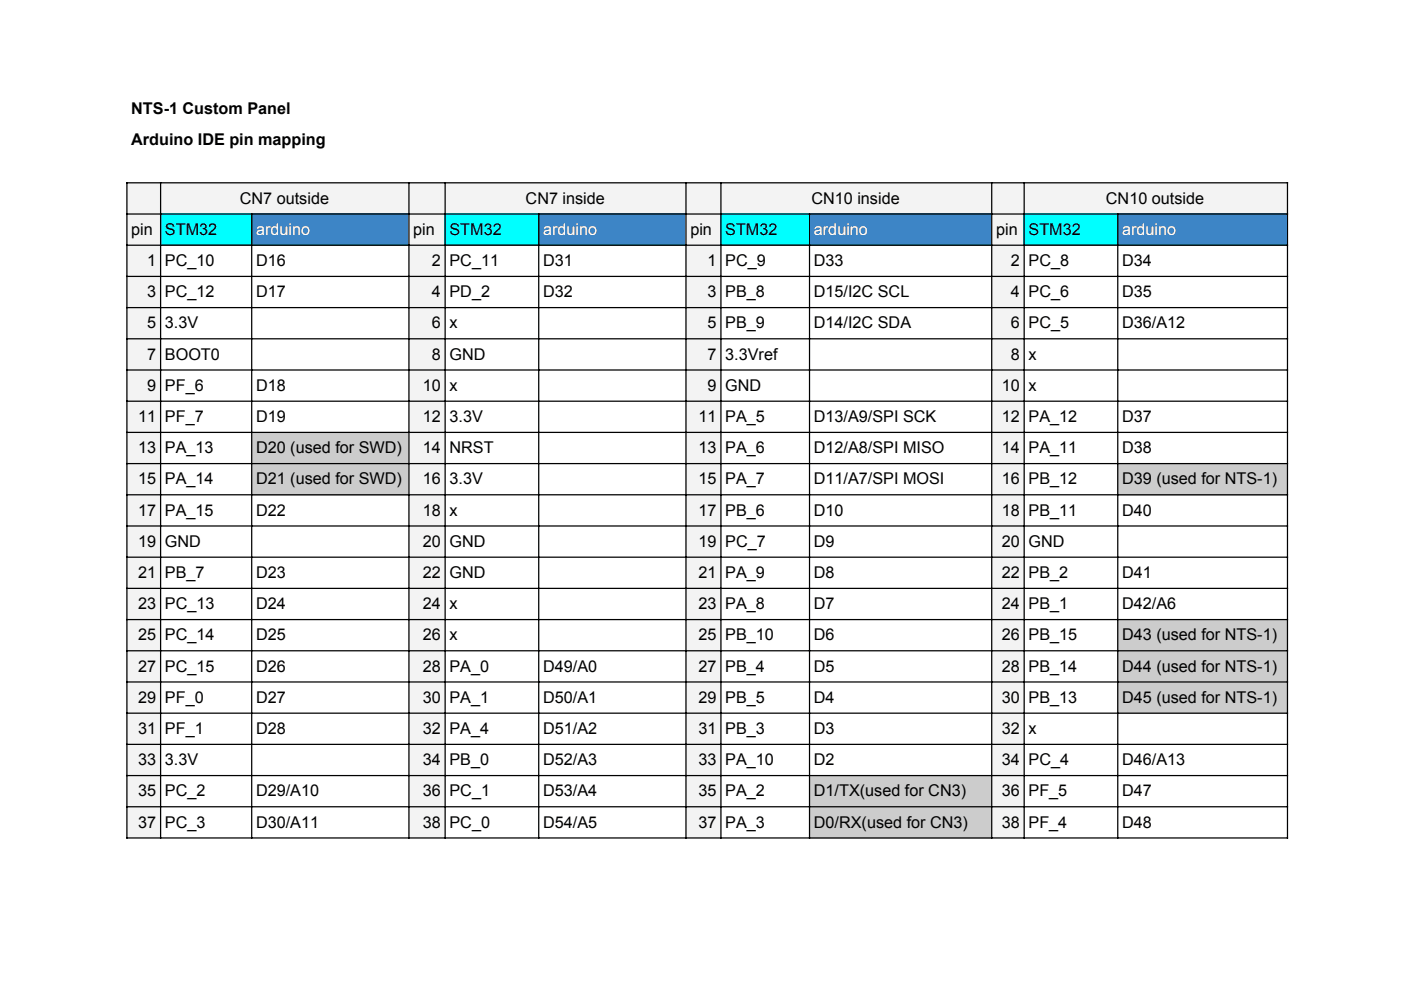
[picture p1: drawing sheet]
<svg xmlns="http://www.w3.org/2000/svg" width="297mm" height="210mm" viewBox="0 0 297 210" stroke-linecap="round" stroke-linejoin="round" font-family="sans-serif">
<defs><g id="words">
<g font-size="3.4">
<text x="27.8" y="24.1">NTS-1 Custom Panel</text>
<text x="27.8" y="30.8">Arduino IDE pin mapping</text>
<text x="50.9" y="43.2">CN7 outside</text>
<text x="111.4" y="43.2">CN7 inside</text>
<text x="172" y="43.2">CN10 inside</text>
<text x="234.5" y="43.2">CN10 outside</text>
<text x="27.8" y="49.8">pin</text>
<text x="35" y="49.8">STM32</text>
<text x="87.6" y="49.8">pin</text>
<text x="95.3" y="49.8">STM32</text>
<text x="146.4" y="49.8">pin</text>
<text x="153.8" y="49.8">STM32</text>
<text x="211.2" y="49.8">pin</text>
<text x="218.1" y="49.8">STM32</text>
<text x="31.2" y="56.4">1</text>
<text x="35" y="56.4">PC_10</text>
<text x="54.3" y="56.4">D16</text>
<text x="91.5" y="56.4">2</text>
<text x="95.3" y="56.4">PC_11</text>
<text x="115.1" y="56.4">D31</text>
<text x="150" y="56.4">1</text>
<text x="153.8" y="56.4">PC_9</text>
<text x="172.6" y="56.4">D33</text>
<text x="214.3" y="56.4">2</text>
<text x="218.1" y="56.4">PC_8</text>
<text x="237.9" y="56.4">D34</text>
<text x="31.2" y="63">3</text>
<text x="35" y="63">PC_12</text>
<text x="54.3" y="63">D17</text>
<text x="91.5" y="63">4</text>
<text x="95.3" y="63">PD_2</text>
<text x="115.1" y="63">D32</text>
<text x="150" y="63">3</text>
<text x="153.8" y="63">PB_8</text>
<text x="172.6" y="63">D15/I2C SCL</text>
<text x="214.3" y="63">4</text>
<text x="218.1" y="63">PC_6</text>
<text x="237.9" y="63">D35</text>
<text x="31.2" y="69.6">5</text>
<text x="35" y="69.6">3.3V</text>
<text x="91.5" y="69.6">6</text>
<text x="95.3" y="69.6">x</text>
<text x="150" y="69.6">5</text>
<text x="153.8" y="69.6">PB_9</text>
<text x="172.6" y="69.6">D14/I2C SDA</text>
<text x="214.3" y="69.6">6</text>
<text x="218.1" y="69.6">PC_5</text>
<text x="237.9" y="69.6">D36/A12</text>
<text x="31.2" y="76.3">7</text>
<text x="35" y="76.3">BOOT0</text>
<text x="91.5" y="76.3">8</text>
<text x="95.3" y="76.3">GND</text>
<text x="150" y="76.3">7</text>
<text x="153.8" y="76.3">3.3Vref</text>
<text x="214.3" y="76.3">8</text>
<text x="218.1" y="76.3">x</text>
<text x="31.2" y="82.9">9</text>
<text x="35" y="82.9">PF_6</text>
<text x="54.3" y="82.9">D18</text>
<text x="89.6" y="82.9">10</text>
<text x="95.3" y="82.9">x</text>
<text x="150" y="82.9">9</text>
<text x="153.8" y="82.9">GND</text>
<text x="212.4" y="82.9">10</text>
<text x="218.1" y="82.9">x</text>
<text x="29.3" y="89.5">11</text>
<text x="35" y="89.5">PF_7</text>
<text x="54.3" y="89.5">D19</text>
<text x="89.6" y="89.5">12</text>
<text x="95.3" y="89.5">3.3V</text>
<text x="148.1" y="89.5">11</text>
<text x="153.8" y="89.5">PA_5</text>
<text x="172.6" y="89.5">D13/A9/SPI SCK</text>
<text x="212.4" y="89.5">12</text>
<text x="218.1" y="89.5">PA_12</text>
<text x="237.9" y="89.5">D37</text>
<text x="29.3" y="96.1">13</text>
<text x="35" y="96.1">PA_13</text>
<text x="54.3" y="96.1">D20 (used for SWD)</text>
<text x="89.6" y="96.1">14</text>
<text x="95.3" y="96.1">NRST</text>
<text x="148.1" y="96.1">13</text>
<text x="153.8" y="96.1">PA_6</text>
<text x="172.6" y="96.1">D12/A8/SPI MISO</text>
<text x="212.4" y="96.1">14</text>
<text x="218.1" y="96.1">PA_11</text>
<text x="237.9" y="96.1">D38</text>
<text x="29.3" y="102.7">15</text>
<text x="35" y="102.7">PA_14</text>
<text x="54.3" y="102.7">D21 (used for SWD)</text>
<text x="89.6" y="102.7">16</text>
<text x="95.3" y="102.7">3.3V</text>
<text x="148.1" y="102.7">15</text>
<text x="153.8" y="102.7">PA_7</text>
<text x="172.6" y="102.7">D11/A7/SPI MOSI</text>
<text x="212.4" y="102.7">16</text>
<text x="218.1" y="102.7">PB_12</text>
<text x="237.9" y="102.7">D39 (used for NTS-1)</text>
<text x="29.3" y="109.3">17</text>
<text x="35" y="109.3">PA_15</text>
<text x="54.3" y="109.3">D22</text>
<text x="89.6" y="109.3">18</text>
<text x="95.3" y="109.3">x</text>
<text x="148.1" y="109.3">17</text>
<text x="153.8" y="109.3">PB_6</text>
<text x="172.6" y="109.3">D10</text>
<text x="212.4" y="109.3">18</text>
<text x="218.1" y="109.3">PB_11</text>
<text x="237.9" y="109.3">D40</text>
<text x="29.3" y="115.9">19</text>
<text x="35" y="115.9">GND</text>
<text x="89.6" y="115.9">20</text>
<text x="95.3" y="115.9">GND</text>
<text x="148.1" y="115.9">19</text>
<text x="153.8" y="115.9">PC_7</text>
<text x="172.6" y="115.9">D9</text>
<text x="212.4" y="115.9">20</text>
<text x="218.1" y="115.9">GND</text>
<text x="29.3" y="122.6">21</text>
<text x="35" y="122.6">PB_7</text>
<text x="54.3" y="122.6">D23</text>
<text x="89.6" y="122.6">22</text>
<text x="95.3" y="122.6">GND</text>
<text x="148.1" y="122.6">21</text>
<text x="153.8" y="122.6">PA_9</text>
<text x="172.6" y="122.6">D8</text>
<text x="212.4" y="122.6">22</text>
<text x="218.1" y="122.6">PB_2</text>
<text x="237.9" y="122.6">D41</text>
<text x="29.3" y="129.2">23</text>
<text x="35" y="129.2">PC_13</text>
<text x="54.3" y="129.2">D24</text>
<text x="89.6" y="129.2">24</text>
<text x="95.3" y="129.2">x</text>
<text x="148.1" y="129.2">23</text>
<text x="153.8" y="129.2">PA_8</text>
<text x="172.6" y="129.2">D7</text>
<text x="212.4" y="129.2">24</text>
<text x="218.1" y="129.2">PB_1</text>
<text x="237.9" y="129.2">D42/A6</text>
<text x="29.3" y="135.8">25</text>
<text x="35" y="135.8">PC_14</text>
<text x="54.3" y="135.8">D25</text>
<text x="89.6" y="135.8">26</text>
<text x="95.3" y="135.8">x</text>
<text x="148.1" y="135.8">25</text>
<text x="153.8" y="135.8">PB_10</text>
<text x="172.6" y="135.8">D6</text>
<text x="212.4" y="135.8">26</text>
<text x="218.1" y="135.8">PB_15</text>
<text x="237.9" y="135.8">D43 (used for NTS-1)</text>
<text x="29.3" y="142.4">27</text>
<text x="35" y="142.4">PC_15</text>
<text x="54.3" y="142.4">D26</text>
<text x="89.6" y="142.4">28</text>
<text x="95.3" y="142.4">PA_0</text>
<text x="115.1" y="142.4">D49/A0</text>
<text x="148.1" y="142.4">27</text>
<text x="153.8" y="142.4">PB_4</text>
<text x="172.6" y="142.4">D5</text>
<text x="212.4" y="142.4">28</text>
<text x="218.1" y="142.4">PB_14</text>
<text x="237.9" y="142.4">D44 (used for NTS-1)</text>
<text x="29.3" y="149">29</text>
<text x="35" y="149">PF_0</text>
<text x="54.3" y="149">D27</text>
<text x="89.6" y="149">30</text>
<text x="95.3" y="149">PA_1</text>
<text x="115.1" y="149">D50/A1</text>
<text x="148.1" y="149">29</text>
<text x="153.8" y="149">PB_5</text>
<text x="172.6" y="149">D4</text>
<text x="212.4" y="149">30</text>
<text x="218.1" y="149">PB_13</text>
<text x="237.9" y="149">D45 (used for NTS-1)</text>
<text x="29.3" y="155.6">31</text>
<text x="35" y="155.6">PF_1</text>
<text x="54.3" y="155.6">D28</text>
<text x="89.6" y="155.6">32</text>
<text x="95.3" y="155.6">PA_4</text>
<text x="115.1" y="155.6">D51/A2</text>
<text x="148.1" y="155.6">31</text>
<text x="153.8" y="155.6">PB_3</text>
<text x="172.6" y="155.6">D3</text>
<text x="212.4" y="155.6">32</text>
<text x="218.1" y="155.6">x</text>
<text x="29.3" y="162.2">33</text>
<text x="35" y="162.2">3.3V</text>
<text x="89.6" y="162.2">34</text>
<text x="95.3" y="162.2">PB_0</text>
<text x="115.1" y="162.2">D52/A3</text>
<text x="148.1" y="162.2">33</text>
<text x="153.8" y="162.2">PA_10</text>
<text x="172.6" y="162.2">D2</text>
<text x="212.4" y="162.2">34</text>
<text x="218.1" y="162.2">PC_4</text>
<text x="237.9" y="162.2">D46/A13</text>
<text x="29.3" y="168.9">35</text>
<text x="35" y="168.9">PC_2</text>
<text x="54.3" y="168.9">D29/A10</text>
<text x="89.6" y="168.9">36</text>
<text x="95.3" y="168.9">PC_1</text>
<text x="115.1" y="168.9">D53/A4</text>
<text x="148.1" y="168.9">35</text>
<text x="153.8" y="168.9">PA_2</text>
<text x="172.6" y="168.9">D1/TX(used for CN3)</text>
<text x="212.4" y="168.9">36</text>
<text x="218.1" y="168.9">PF_5</text>
<text x="237.9" y="168.9">D47</text>
<text x="29.3" y="175.5">37</text>
<text x="35" y="175.5">PC_3</text>
<text x="54.3" y="175.5">D30/A11</text>
<text x="89.6" y="175.5">38</text>
<text x="95.3" y="175.5">PC_0</text>
<text x="115.1" y="175.5">D54/A5</text>
<text x="148.1" y="175.5">37</text>
<text x="153.8" y="175.5">PA_3</text>
<text x="172.6" y="175.5">D0/RX(used for CN3)</text>
<text x="212.4" y="175.5">38</text>
<text x="218.1" y="175.5">PF_4</text>
<text x="237.9" y="175.5">D48</text>
</g>
<g font-size="3.4" fill="#fff">
<text x="54.3" y="49.8">arduino</text>
<text x="115.1" y="49.8">arduino</text>
<text x="172.6" y="49.8">arduino</text>
<text x="237.9" y="49.8">arduino</text>
</g>
</g></defs>
<g fill="#f3f3f3">
<path d="M26.8 38.6h246.3v6.9h-246.3z"/>
<path d="M26.8 45.2h7.4v132.6h-7.4z"/>
</g>
<path d="M33.9 45.2h19.6v6.9h-19.6z" fill="#0ff"/>
<path d="M53.2 45.2h33.6v6.9h-33.6z" fill="#3d85c6"/>
<path d="M86.6 45.2h7.9v6.9h-7.9z" fill="#f3f3f3"/>
<path d="M94.2 45.2h20.2v6.9h-20.2z" fill="#0ff"/>
<path d="M114.1 45.2h31.5v6.9h-31.5z" fill="#3d85c6"/>
<path d="M145.3 45.2h7.7v6.9h-7.7z" fill="#f3f3f3"/>
<path d="M152.7 45.2h19.1v6.9h-19.1z" fill="#0ff"/>
<path d="M171.5 45.2h38.9v6.9h-38.9z" fill="#3d85c6"/>
<path d="M210.1 45.2h7.2v6.9h-7.2z" fill="#f3f3f3"/>
<path d="M217 45.2h20.1v6.9h-20.1z" fill="#0ff"/>
<path d="M236.9 45.2h36.2v6.9h-36.2z" fill="#3d85c6"/>
<g fill="#f3f3f3">
<path d="M86.6 51.9h7.9v39.9h-7.9z"/>
<path d="M145.3 51.9h7.7v39.9h-7.7z"/>
<path d="M210.1 51.9h7.2v39.9h-7.2z"/>
</g>
<path d="M53.2 91.5h33.6v13.5h-33.6z" fill="#ccc"/>
<g fill="#f3f3f3">
<path d="M86.6 91.5h7.9v13.5h-7.9z"/>
<path d="M145.3 91.5h7.7v13.5h-7.7z"/>
<path d="M210.1 91.5h7.2v13.5h-7.2z"/>
</g>
<path d="M236.9 98.2h36.2v6.8h-36.2z" fill="#ccc"/>
<g fill="#f3f3f3">
<path d="M86.6 104.8h7.9v73h-7.9z"/>
<path d="M145.3 104.8h7.7v73h-7.7z"/>
<path d="M210.1 104.8h7.2v59.8h-7.2z"/>
</g>
<g fill="#ccc">
<path d="M236.9 131.2h36.2v20.1h-36.2z"/>
<path d="M171.5 164.3h38.9v13.5h-38.9z"/>
</g>
<path d="M210.1 164.3h7.2v13.5h-7.2z" fill="#f3f3f3"/>
<g fill="none" stroke="#000" stroke-width=".26">
<path d="M26.8 38.8h246.3M26.9 38.6v139.2M34.1 38.6v139.2M86.7 38.6v139.2M94.4 38.6v139.2M145.4 38.6v139.2M152.8 38.6v139.2M210.3 38.6v139.2M217.1 38.6v139.2M273 38.6v139.2M26.8 45.4h246.3M26.8 52h246.3"/>
<path d="M26.8 58.6h246.3M53.4 45.2v132.6M114.2 45.2v132.6M171.6 45.2v132.6M237 45.2v132.6M26.8 65.2h246.3M26.8 71.8h246.3M26.8 78.4h246.3M26.8 85.1h246.3M26.8 91.7h246.3M26.8 98.3h246.3M26.8 104.9h246.3"/>
<path d="M26.8 111.5h246.3M26.8 118.1h246.3M26.8 124.8h246.3M26.8 131.4h246.3M26.8 138h246.3M26.8 144.6h246.3M26.8 151.2h246.3M26.8 157.8h246.3M26.8 164.4h246.3M26.8 171.1h246.3M26.8 177.7h246.3"/>
</g>
<use href="#words"/>
</svg>
